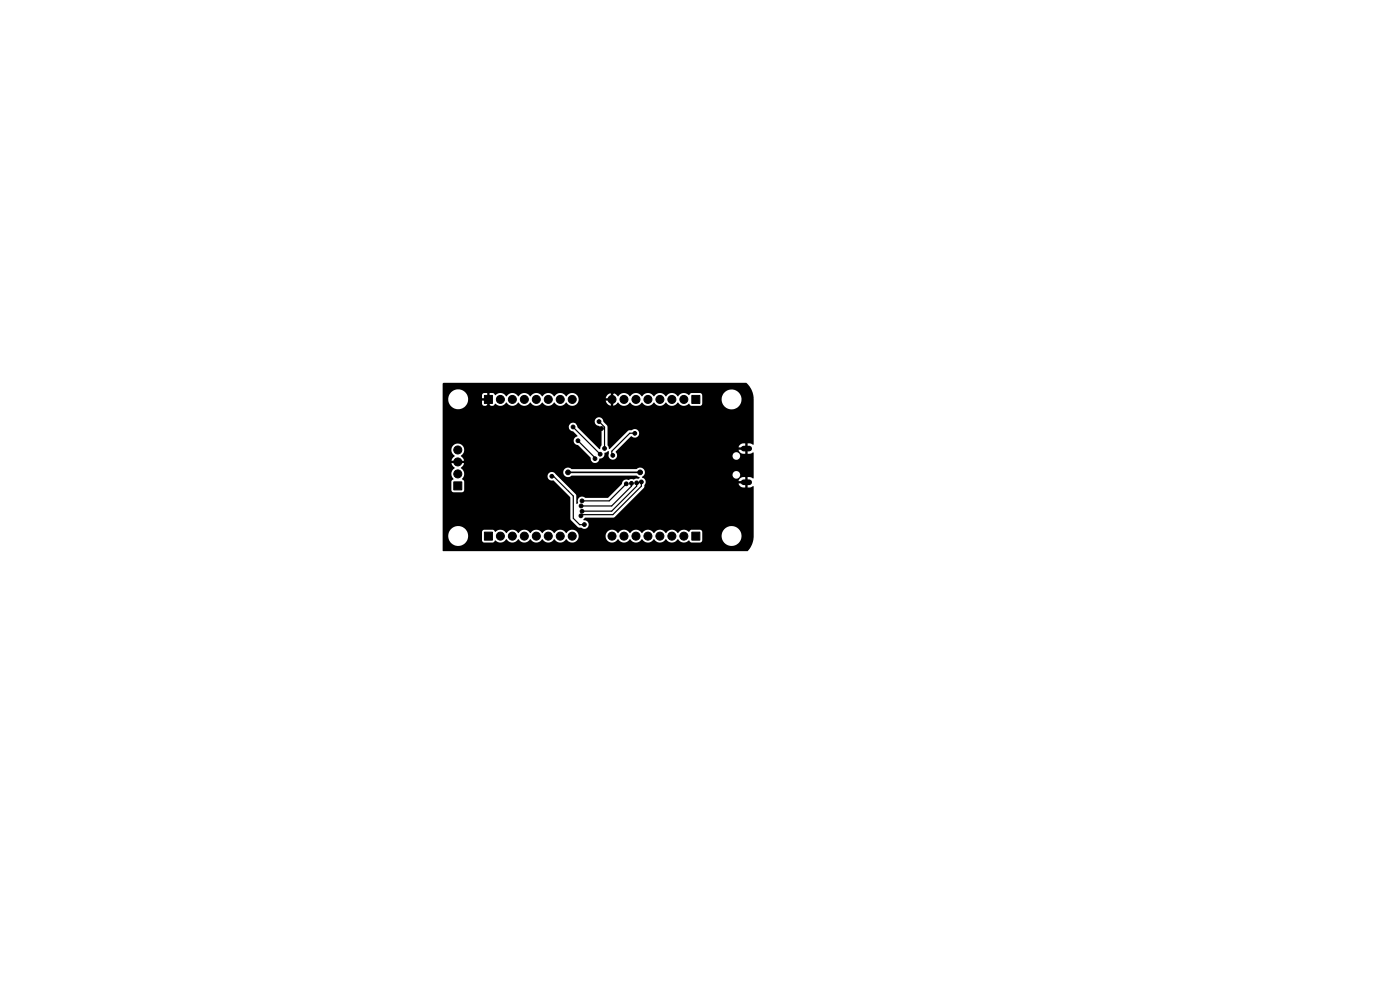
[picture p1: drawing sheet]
<svg xmlns="http://www.w3.org/2000/svg" width="297mm" height="210mm" viewBox="0 0 297 210" stroke-linecap="round" stroke-linejoin="round" font-family="sans-serif">
<g fill="#000" stroke="#000" stroke-width=".21">
<path d="M102.8 83.9h1.7v1.7h-1.7zM146.8 83.9h1.7v1.7h-1.7zM96.3 102.2h1.7v1.7h-1.7zM102.8 112.9h1.7v1.7h-1.7zM146.8 112.9h1.7v1.7h-1.7z"/>
<circle cx="97.1" cy="95.5" r=".85"/>
<circle cx="97.1" cy="98" r=".85"/>
<circle cx="98.9" cy="98" r=".4"/>
<circle cx="103.6" cy="86.3" r=".4"/>
<circle cx="106.1" cy="89.9" r=".4"/>
<circle cx="106.2" cy="84.7" r=".85"/>
<circle cx="107.7" cy="96.7" r=".4"/>
<circle cx="107.7" cy="92.5" r=".4"/>
<circle cx="108.7" cy="84.7" r=".85"/>
<circle cx="111.2" cy="84.7" r=".85"/>
<circle cx="112.8" cy="99.9" r=".4"/>
<circle cx="113.8" cy="84.7" r=".85"/>
<circle cx="116.3" cy="84.7" r=".85"/>
<circle cx="118.3" cy="97.9" r=".4"/>
<circle cx="118.9" cy="84.7" r=".85"/>
<circle cx="120.3" cy="89.9" r=".4"/>
<circle cx="121.4" cy="84.7" r=".85"/>
<circle cx="121.6" cy="90.6" r=".4"/>
<circle cx="122" cy="94.9" r=".4"/>
<circle cx="122.6" cy="93.5" r=".4"/>
<circle cx="122.7" cy="98.9" r=".4"/>
<circle cx="122.8" cy="89.9" r=".4"/>
<circle cx="125" cy="98.1" r=".4"/>
<circle cx="126.2" cy="97.3" r=".4"/>
<circle cx="127.1" cy="89.4" r=".4"/>
<circle cx="127.3" cy="96.4" r=".4"/>
<circle cx="127.6" cy="90.9" r=".4"/>
<circle cx="128.2" cy="95.1" r=".4"/>
<circle cx="129.8" cy="84.7" r=".85"/>
<circle cx="129.9" cy="83.1" r=".4"/>
<circle cx="130" cy="96.6" r=".4"/>
<circle cx="130.6" cy="91.2" r=".4"/>
<circle cx="132.4" cy="84.7" r=".85"/>
<circle cx="133.4" cy="93.8" r=".4"/>
<circle cx="134.7" cy="91.9" r=".4"/>
<circle cx="134.9" cy="84.7" r=".85"/>
<circle cx="137.5" cy="84.7" r=".85"/>
<circle cx="140" cy="84.7" r=".85"/>
<circle cx="140.6" cy="93.9" r=".4"/>
<circle cx="142.5" cy="84.7" r=".85"/>
<circle cx="143" cy="93.8" r=".4"/>
<circle cx="143.9" cy="95.8" r=".4"/>
<circle cx="145.1" cy="84.7" r=".85"/>
<circle cx="147.8" cy="97.5" r=".4"/>
<circle cx="154.2" cy="97.4" r=".4"/>
<circle cx="154.3" cy="95.5" r=".4"/>
<circle cx="97.1" cy="100.5" r=".85"/>
<circle cx="106.2" cy="113.7" r=".85"/>
<circle cx="107.7" cy="100.2" r=".4"/>
<circle cx="108.7" cy="113.7" r=".85"/>
<circle cx="111.2" cy="113.7" r=".85"/>
<circle cx="113.8" cy="113.7" r=".85"/>
<circle cx="116.3" cy="113.7" r=".85"/>
<circle cx="117.1" cy="101" r=".4"/>
<circle cx="118.9" cy="113.7" r=".85"/>
<circle cx="120.5" cy="100.2" r=".5"/>
<circle cx="121.4" cy="113.7" r=".85"/>
<circle cx="123.2" cy="109.4" r=".4"/>
<circle cx="123.3" cy="107.3" r=".4"/>
<circle cx="123.5" cy="108.5" r=".4"/>
<circle cx="123.5" cy="106.2" r=".4"/>
<circle cx="124" cy="111.3" r=".4"/>
<circle cx="129.8" cy="113.7" r=".85"/>
<circle cx="132.4" cy="113.7" r=".85"/>
<circle cx="132.9" cy="102.6" r=".4"/>
<circle cx="134" cy="102.5" r=".4"/>
<circle cx="134.9" cy="113.7" r=".85"/>
<circle cx="135.1" cy="102.4" r=".4"/>
<circle cx="135.8" cy="100.2" r=".5"/>
<circle cx="136.1" cy="102.2" r=".4"/>
<circle cx="137.5" cy="113.7" r=".85"/>
<circle cx="140" cy="113.7" r=".85"/>
<circle cx="142" cy="103.5" r=".4"/>
<circle cx="142.5" cy="113.7" r=".85"/>
<circle cx="145.1" cy="113.7" r=".85"/>
<circle cx="154.3" cy="102" r=".4"/>
</g>
<path d="M157.8 95.2h1.2M157.8 102.3h1.2" fill="none" stroke="#000" stroke-width="1.2"/>
<path d="M120.5 100.2h15.3" fill="none" stroke="#000" stroke-width=".35"/>
<path d="M121.6 90.6l5.7 5.8M121.8 90.7v.1M122.6 93.5l3.6 3.6v.2M127.1 89.4l1.1 1.2v4.5M134.6 91.9h-1l-3.8 3.8v.7l.2 .2M134.6 91.9h.1M117.1 101h.3l4.2 4.2v4.8l1.4 1.3h1M123.3 107.3h.1M132.9 102.6l-3.7 3.6h-5.7M134 102.5v.6l-4.2 4.2h-6.5M135.1 102.4v.7l-5.3 5.3-6.3 .1M136.1 102.2v.9l-6.1 6.1h-6.7l-.1 .2" fill="none" stroke="#000" stroke-width=".25"/>
<path d="M93.9 81.3l.2-.1h64.3a4.6 4.6 0 0 1 1.3 2.2l.2 1.3v9.5l-.2 .2-.4-.3h-.7v2.1h.6l.6-.2 .1 .1v5.3l-.2 .1-.4-.3h-.7v2.2h.6l.6-.3 .1 .1-.1 11.2a4.7 4.7 0 0 1-1.2 2.5h-64.6l-.1-3.1h1.2a2.11 2.11 0 0 0 1.7 2 2.11 2.11 0 0 0 2.3-1.2h3.2l.4 .5h1.8l.6-.5a1.51 1.51 0 0 0 2.3-.2 1.49 1.49 0 0 0 2.6 0 1.49 1.49 0 0 0 2.5 0 1.49 1.49 0 0 0 2.6 0 1.49 1.49 0 0 0 2.5 0 1.49 1.49 0 0 0 2.5 0 1.39 1.39 0 0 0 1.6 .7 1.39 1.39 0 0 0 1.1-1.4h5.7a1.42 1.42 0 0 0 1 1.4 1.42 1.42 0 0 0 1.6-.7 1.49 1.49 0 0 0 2.6 0 1.49 1.49 0 0 0 2.5 0 1.49 1.49 0 0 0 2.5 0 1.49 1.49 0 0 0 2.6 0 1.49 1.49 0 0 0 2.5 0 1.52 1.52 0 0 0 2.4 .2l.5 .5h1.8l.5-.4v-.9h4.1v.3a2.11 2.11 0 0 0 3.4 1.2 2.11 2.11 0 0 0-.4-3.5 2.11 2.11 0 0 0-3 2h-4.1v-1l-.4-.4h-1.9l-.5 .4-.2-.1a1.46 1.46 0 0 0-2.2 .4l-.1-.1a1.44 1.44 0 0 0-2.5 .1v-.1a1.44 1.44 0 0 0-2.5 .1l-.1-.1a1.44 1.44 0 0 0-2.4 .1l-.1-.1a1.44 1.44 0 0 0-2.5 .1l-.1-.1a1.44 1.44 0 0 0-2.4 .1l-.1-.1a1.36 1.36 0 0 0-1.5-.6 1.36 1.36 0 0 0-1 1.3h-5.7l-.1-.2a1.43 1.43 0 0 0-1.1-1.1 1.43 1.43 0 0 0-1.5 .7l-.1-.1a1.44 1.44 0 0 0-2.4 .1l-.1-.1a1.44 1.44 0 0 0-2.5 .1l-.1-.1a1.44 1.44 0 0 0-2.4 .1l-.1-.1a1.44 1.44 0 0 0-2.5 .1v-.1a1.44 1.44 0 0 0-2.5 .1l-.1-.1a1.45 1.45 0 0 0-2.3-.2l-.4-.4h-1.9l-.4 .4v1.8h-3.2l.1-.2a2.11 2.11 0 0 0-1.7-2.8 2.11 2.11 0 0 0-2.4 2.2h-1.2v-13.3h1.9v.4l.4 .7-.4 .5v1.9l.4 .4h1.9l.3-.2 .1-2.1-.5-.5 .4-.6h17.8a.92 .92 0 0 0 .8 .9h.4l3.6 3.6v4.5l.1 .3 1.5 1.5 1.6 .4a.91 .91 0 0 0 .7-1.1 .91 .91 0 0 0-1-.7l-.1-.2 .3-.4 6.2-.1 6.2-6.1 .4-1h19.8l.5 .7 .9 .1v-.8h-21.2l.1-.6 21.1 .1v-.9l-.9 .2-.5 .6h-19.7l-.3-.4-.5-.4 .5-.5h18.7a.81 .81 0 0 0 1.2 .8 .81 .81 0 0 0 .1-1.4 .81 .81 0 0 0-1.3 .4v.2h-18.7a1.03 1.03 0 0 0-.3-1.3 1.03 1.03 0 0 0-1.4 .1h-13.8a1.02 1.02 0 0 0-1.4 0 1.02 1.02 0 0 0 0 1.5 1.02 1.02 0 0 0 1.5-.1h13.7l.7 .4-.3 .3-.4-.1-.6 .2-.5-.1-.6 .2-.2-.1a.95 .95 0 0 0-1.2 1l-2.9 2.9h-4.9a.95 .95 0 0 0-1.2-.1 .95 .95 0 0 0-.3 1.2l-.2 .2-.1-.1v-1.7l-.2-.3-4.4-4.4a.91 .91 0 0 0-1-.2 .91 .91 0 0 0-.5 .8h-17.8v-.2a2.03 2.03 0 0 0-.6-1.6l.5-.5 .1-.5h-2.6l.2 .6 .5 .5-.6 .6-.1 .6h-1.9v-5.1h1.9l.1 .7 .6 .6-.4 .4-.3 .6h2.6l-.6-1.1a1.37 1.37 0 0 0 0-2.3 1.37 1.37 0 0 0-2 1.1h-1.9v-4.8h26.8a.99 .99 0 0 0 .9 .9l.9 .9v.2a.94 .94 0 0 0-.8 1 .94 .94 0 0 0 1 .8l2.6 2.7a.95 .95 0 0 0 .9 1.1 .95 .95 0 0 0 1-.9 .95 .95 0 0 0 1-1.2l.9-.4 .1 .5a.91 .91 0 0 0 .6 1.3 .91 .91 0 0 0 1.1-.8h24.5a.82 .82 0 0 0 1.2 .8 .82 .82 0 0 0 .1-1.4 .82 .82 0 0 0-1.3 .5v.1h-24.5l-.3-.8 .4-.5h25.7l.5 .7 .9 .2v-.9h-27.1l.5-.5h26.6v-.9l-.9 .2-.5 .7h-25.2l2.3-2.3 .7 .2a.92 .92 0 0 0 1-1.2 .92 .92 0 0 0-1.5-.3l-.8 .1-4 3.9-.3-.9v-4l-.9-.9a.93 .93 0 0 0-.9-1 .93 .93 0 0 0-.9 .9 .93 .93 0 0 0 .9 1l.5 .5v3.5l-.4 .9-4.7-4.6a.93 .93 0 0 0-.9-1 .93 .93 0 0 0-.9 .9h-26.8v-5.8h1.2v.3a2.11 2.11 0 0 0 1.8 1.7 2.11 2.11 0 0 0 2.2-1.2h3.2l.1 .3 .3 .2h1.9l.5-.5a1.43 1.43 0 0 0 2.2-.2h.1a1.56 1.56 0 0 0 2 .5l.6-.5a1.41 1.41 0 0 0 2.4 0h.1a1.56 1.56 0 0 0 2 .5l.6-.5a1.41 1.41 0 0 0 2.4 0 1.56 1.56 0 0 0 2.1 .5l.5-.5a1.4 1.4 0 0 0 1.5 .7 1.4 1.4 0 0 0 1.1-1.1h5.8v.1a1.28 1.28 0 0 0 1.1 .9h.7l.8-.6a1.41 1.41 0 0 0 2.4 0h.1a1.56 1.56 0 0 0 2 .5l.6-.5a1.41 1.41 0 0 0 2.4 0h.1a1.56 1.56 0 0 0 2 .5l.6-.5a1.41 1.41 0 0 0 2.4 0h.1a1.6 1.6 0 0 0 2.4 .2l.5 .5h1.9l.4-.4v-.8h4.1l.1 .5a2.11 2.11 0 0 0 3.5 .8 2.11 2.11 0 0 0-.7-3.4 2.11 2.11 0 0 0-2.9 2.1h-4.1v-1.1l-.4-.4h-1.9l-.5 .4-.2-.1a1.46 1.46 0 0 0-2.2 .4l-.3-.4a1.46 1.46 0 0 0-2.3 .4l-.3-.4a1.46 1.46 0 0 0-2.2 .4l-.3-.4a1.46 1.46 0 0 0-2.2 .4l-.4-.4a1.46 1.46 0 0 0-2.2 .4l-.3-.4a1.36 1.36 0 0 0-2.1 .3l-.2 .1-.4-.5-.5-.2v2.6h-.5v-1h-6.9v-.5h6.9v-1.1a1.34 1.34 0 0 0-1.1 1.1h-5.8v-.2a1.43 1.43 0 0 0-1.2-.9 1.43 1.43 0 0 0-1.4 .7l-.3-.4a1.46 1.46 0 0 0-2.2 .4l-.4-.4a1.46 1.46 0 0 0-2.2 .4l-.3-.4a1.46 1.46 0 0 0-2.2 .4l-.3-.4a1.46 1.46 0 0 0-2.3 .4l-.3-.4a1.46 1.46 0 0 0-2.2 .4l-.3-.4a1.49 1.49 0 0 0-2.1 .1l-.3-.4h-.8v2.7h-.5l-.1-1.1h-1v.6h-3.2l.2-1.1h4.1v-1.1l-1 .1-.1 1h-3a2.11 2.11 0 0 0-1.8-1.9 2.12 2.12 0 0 0-2.4 2.2h-1.2z" fill="#000"/>
</svg>
